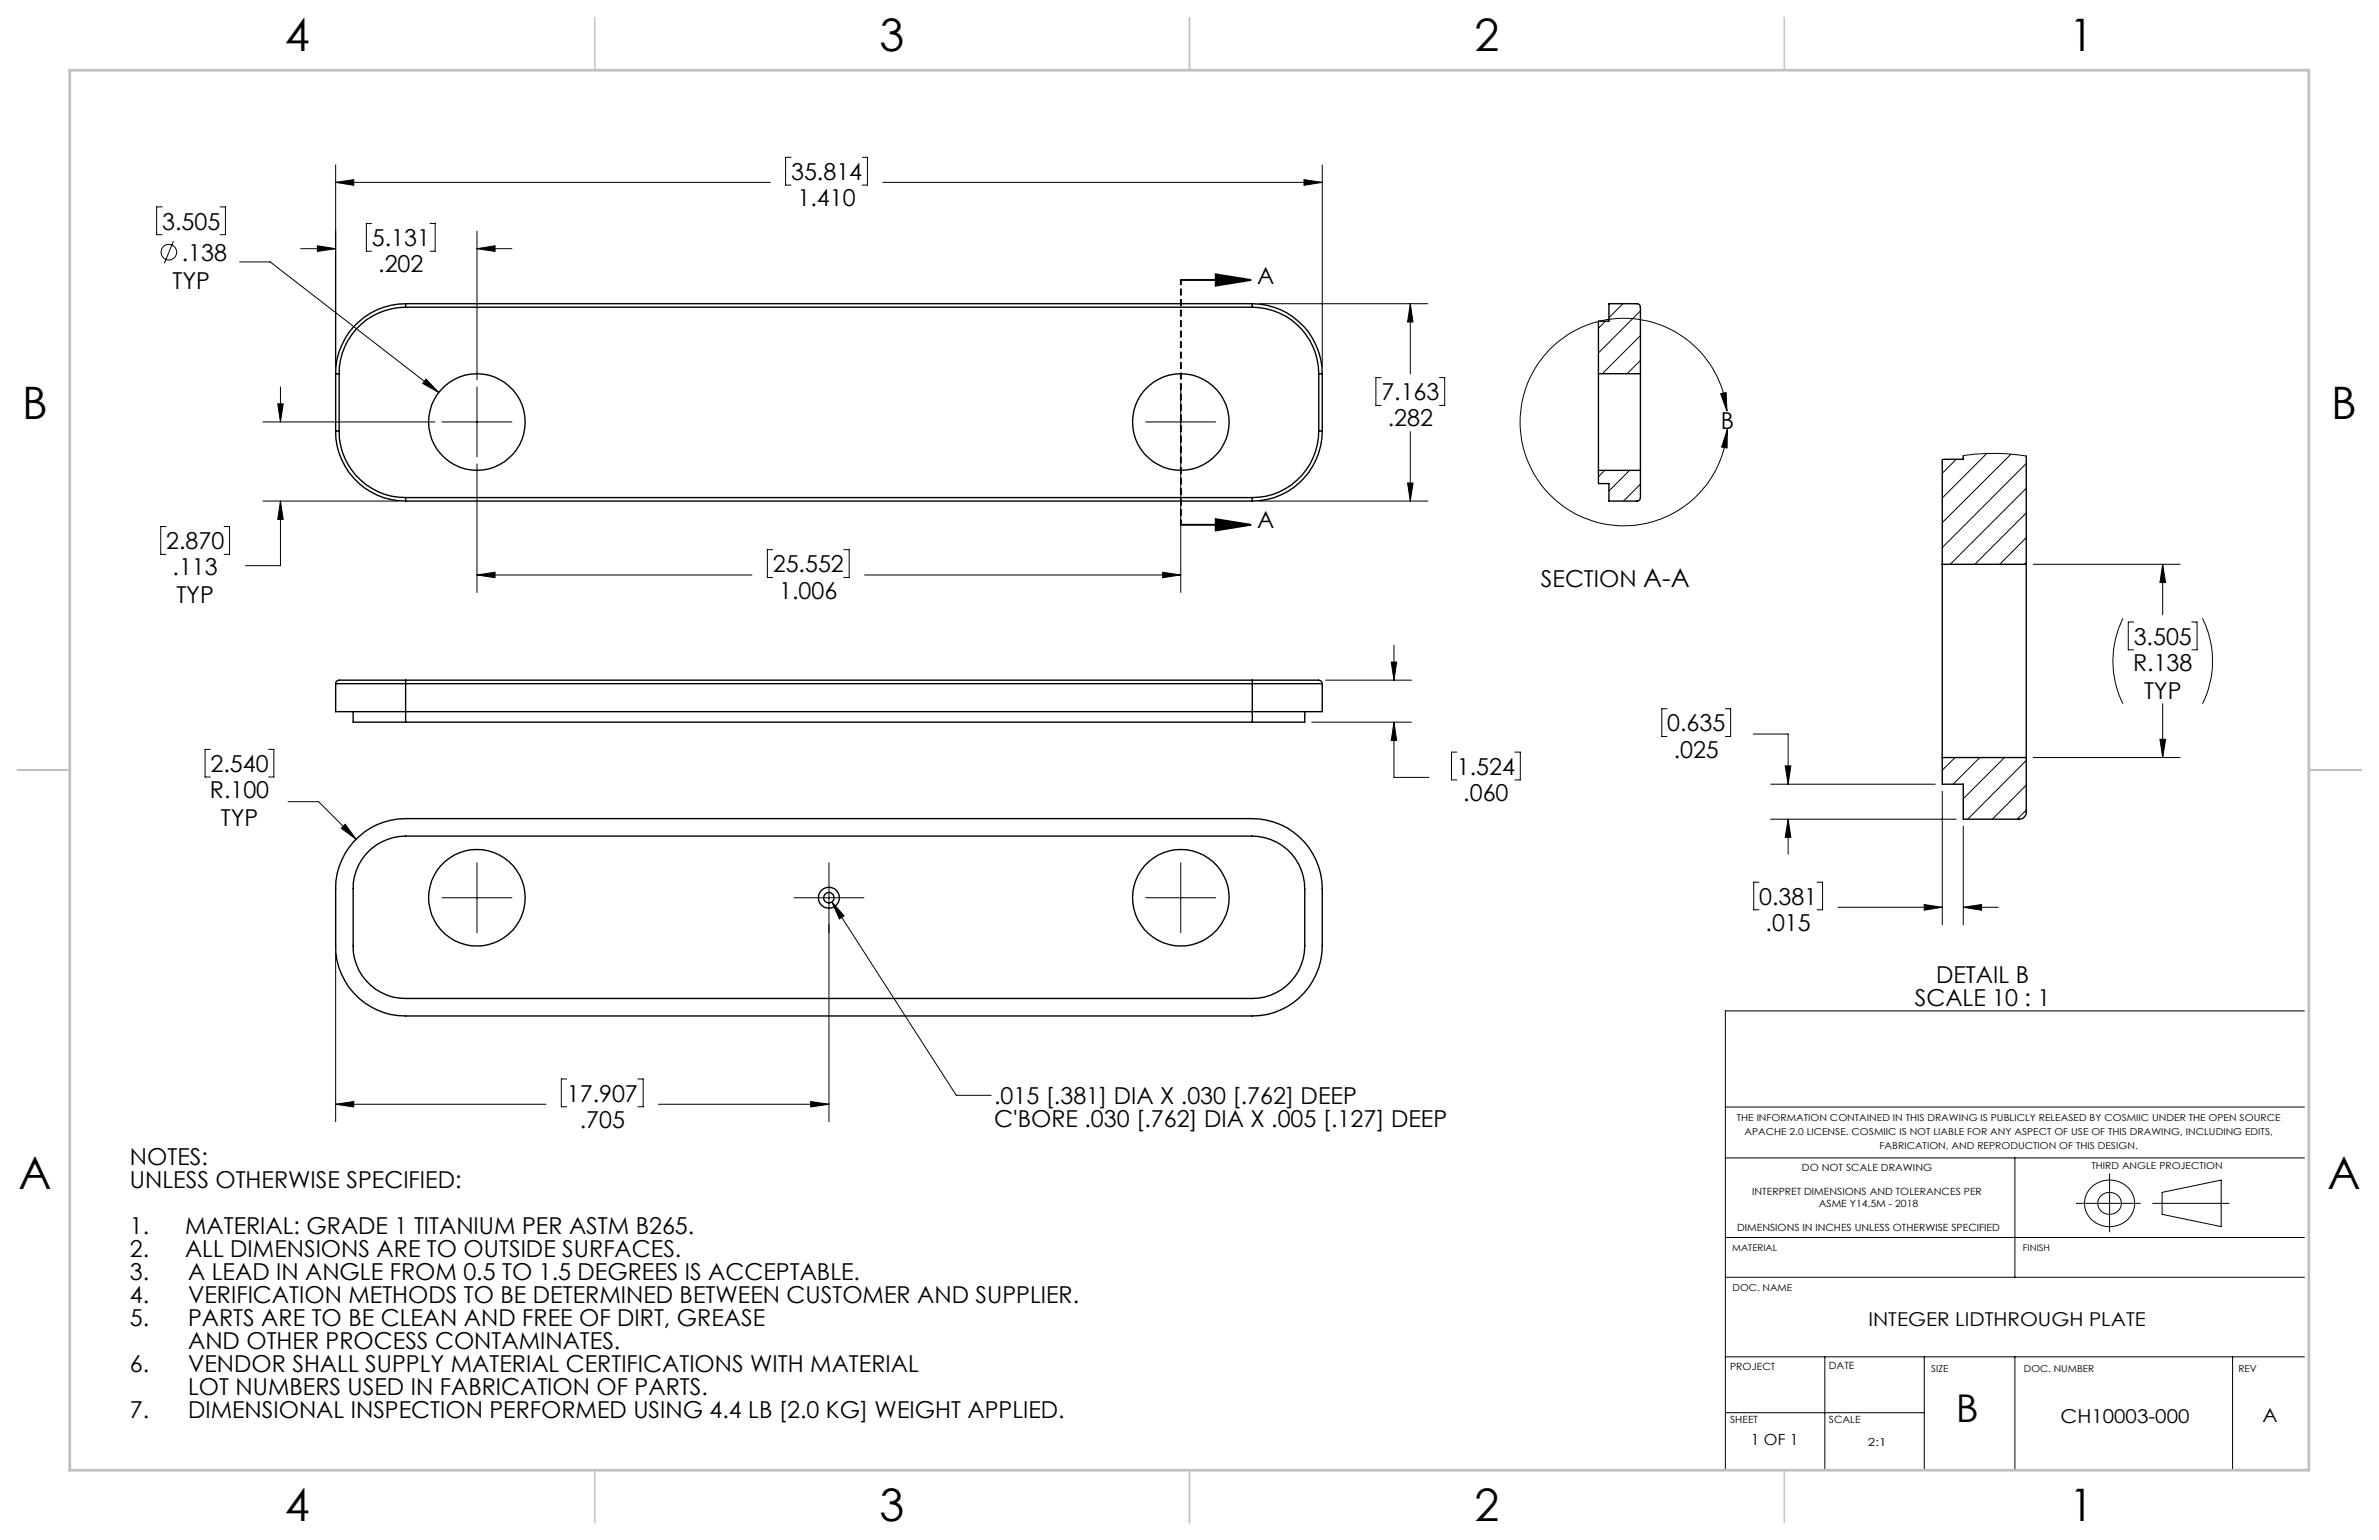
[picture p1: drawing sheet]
<svg xmlns="http://www.w3.org/2000/svg" width="432mm" height="279mm" viewBox="0 0 432 279" stroke-linecap="round" stroke-linejoin="round" font-family="sans-serif">
<defs><g id="words">
<g font-size="8.1">
<text x="51.7" y="9.3">4</text>
<text x="159.7" y="9.3">3</text>
<text x="267.6" y="9.3">2</text>
<text x="375.6" y="9.3">1</text>
<text x="4" y="76">B</text>
<text x="423.1" y="76">B</text>
<text x="3.3" y="215.7">A</text>
<text x="422.4" y="215.7">A</text>
<text x="51.7" y="276">4</text>
<text x="159.7" y="276">3</text>
<text x="267.6" y="276">2</text>
<text x="375.6" y="276">1</text>
</g>
<text font-size="6.9" x="355" y="258.1">B</text>
<g font-size="4.2">
<text x="143.6" y="32.6">35.814</text>
<text x="29.4" y="41.7">3.505</text>
<text x="144.8" y="37.4">1.410</text>
<text x="33" y="47.3">.138</text>
<text x="67.5" y="44.6">5.131</text>
<text x="31.3" y="52.4">TYP</text>
<text x="68.7" y="49.4">.202</text>
<text x="228.2" y="51.5">A</text>
<text x="250.7" y="72.6">7.163</text>
<text x="251.9" y="77.4">.282</text>
<text x="312.3" y="77.8">B</text>
<text x="228.2" y="95.9">A</text>
<text x="30.1" y="99.6">2.870</text>
<text x="31.3" y="104.4">.113</text>
<text x="140.3" y="103.8">25.552</text>
<text x="279.7" y="106.5">SECTION A-A</text>
<text x="32" y="109.4">TYP</text>
<text x="141.4" y="108.6">1.006</text>
<text x="387.3" y="116.9">3.505</text>
<text x="387.2" y="121.7">R.138</text>
<text x="389.2" y="126.7">TYP</text>
<text x="302.6" y="132.7">0.635</text>
<text x="303.8" y="137.5">.025</text>
<text x="38.2" y="140">2.540</text>
<text x="264.4" y="140.6">1.524</text>
<text x="38.1" y="144.8">R.100</text>
<text x="40.1" y="149.8">TYP</text>
<text x="265.6" y="145.3">.060</text>
<text x="319.3" y="164.1">0.381</text>
<text x="320.5" y="168.9">.015</text>
<text x="351.4" y="178.4">DETAIL B</text>
<text x="347.5" y="182.6">SCALE 10 : 1</text>
<text x="102.9" y="199.9">17.907</text>
<text x="180.4" y="200.3">.015 [.381] DIA X .030 [.762] DEEP</text>
<text x="105.2" y="204.6">.705</text>
<text x="180.4" y="204.5">C'BORE .030 [.762] DIA X .005 [.127] DEEP</text>
<text x="23.6" y="211.3">NOTES:</text>
<text x="23.6" y="215.5">UNLESS OTHERWISE SPECIFIED:</text>
<text x="23.6" y="223.9">1.</text>
<text x="33.6" y="223.9">MATERIAL: GRADE 1 TITANIUM PER ASTM B265.</text>
<text x="23.6" y="228">2.</text>
<text x="23.6" y="232.2">3.</text>
<text x="33.6" y="228">ALL DIMENSIONS ARE TO OUTSIDE SURFACES.</text>
<text x="34.1" y="232.2">A LEAD IN ANGLE FROM 0.5 TO 1.5 DEGREES IS ACCEPTABLE.</text>
<text x="23.6" y="236.4">4.</text>
<text x="34.1" y="236.4">VERIFICATION METHODS TO BE DETERMINED BETWEEN CUSTOMER AND SUPPLIER.</text>
<text x="23.6" y="240.6">5.</text>
<text x="34.1" y="244.7">AND OTHER PROCESS CONTAMINATES.</text>
<text x="34.1" y="240.6">PARTS ARE TO BE CLEAN AND FREE OF DIRT, GREASE</text>
<text x="23.6" y="248.9">6.</text>
<text x="34.1" y="248.9">VENDOR SHALL SUPPLY MATERIAL CERTIFICATIONS WITH MATERIAL</text>
<text x="23.6" y="257.3">7.</text>
<text x="34.1" y="253.1">LOT NUMBERS USED IN FABRICATION OF PARTS.</text>
<text x="34.1" y="257.3">DIMENSIONAL INSPECTION PERFORMED USING 4.4 LB [2.0 KG] WEIGHT APPLIED.</text>
</g>
<g font-size="3.5">
<text x="339.1" y="240.6">INTEGER LIDTHROUGH PLATE</text>
<text x="374" y="258.1">CH10003-000</text>
<text x="410.7" y="258.1">A</text>
</g>
<text font-size="2.8" x="317.8" y="262.1">1 OF 1</text>
<text font-size="2" x="339" y="262.3">2:1</text>
<g font-size="1.8">
<text x="327.1" y="212.5">DO NOT SCALE DRAWING</text>
<text x="318" y="216.8">INTERPRET DIMENSIONS AND TOLERANCES PER</text>
<text x="330.1" y="219">ASME Y14.5M - 2018</text>
<text x="315.3" y="223.3">DIMENSIONS IN INCHES UNLESS OTHERWISE SPECIFIED</text>
<text x="314" y="248.6">PROJECT</text>
<text x="331.9" y="248.4">DATE</text>
<text x="314" y="258.1">SHEET</text>
<text x="331.9" y="258.1">SCALE</text>
</g>
<g font-size="1.7">
<text x="315.3" y="203.4">THE INFORMATION CONTAINED IN THIS DRAWING IS PUBLICLY RELEASED BY COSMIIC UNDER THE OPEN SOURCE</text>
<text x="316.6" y="206">APACHE 2.0 LICENSE. COSMIIC IS NOT LIABLE FOR ANY ASPECT OF USE OF THIS DRAWING, INCLUDING EDITS,</text>
<text x="341.2" y="208.5">FABRICATION, AND REPRODUCTION OF THIS DESIGN.</text>
<text x="379.6" y="212.1">THIRD ANGLE PROJECTION</text>
<text x="314.4" y="226.9">MATERIAL</text>
<text x="367.2" y="226.9">FINISH</text>
<text x="314.5" y="234.3">DOC. NAME</text>
<text x="350.5" y="249">SIZE</text>
<text x="367.4" y="249">DOC. NUMBER</text>
<text x="406.3" y="249">REV</text>
</g>
</g></defs>
<!-- layer: Layer 1 -->
<g fill="none" stroke="#000" stroke-width=".25">
<path d="M73.6 55.1v.6M73.6 55.7a12.1 12.1 0 0 0-12 12.1M73.6 55.1a12.7 12.7 0 0 0-12.7 12.7M73.6 55.1h153.7M73.6 55.7h153.7M227.3 55.1v.6M227.3 55.1a12.8 12.8 0 0 1 12.7 12.7M227.3 55.7a12.1 12.1 0 0 1 12.1 12.1M60.9 78.2a12.7 12.7 0 0 0 12.7 12.7M60.9 78.2h.7M60.9 67.8h.7M60.9 67.8v10.4"/>
<path d="M61.6 78.2a12 12 0 0 0 12 12.1M61.6 67.8v10.4M239.4 78.2h.6M239.4 67.8h.6M239.4 78.2a12.1 12.1 0 0 1-12.1 12.1M239.4 67.8v10.4M240 78.2a12.7 12.7 0 0 1-12.7 12.7M240 67.8v10.4M290.1 67.8v-9.5h1.9v-3.2h5.1a.6 .6 0 0 1 .6 .6v12.1M290.1 67.8v17.5M290.1 67.8h7.6M297.7 67.8v17.5"/>
<path d="M73.6 90.3v.6M73.6 90.3h153.7M73.6 90.9h153.7M227.3 90.3v.6M290.1 85.3v2.4h1.9v3.2h5.1a.6 .6 0 0 0 .6-.6v-5M290.1 85.3h7.6M352.5 83.4v19M356.3 82.7v.6h-3.5M367.8 82.7v19.7M352.5 102.4v35M352.5 102.4h15.3M367.8 102.4v35"/>
<path d="M60.9 124v5.1h179.1v-5.1M60.9 124h12.7M64.1 129.1v1.9h9.5M73.6 123.4v.6M73.6 123.4h-11a2.08 2.08 0 0 0-1.5 .2l-.2 .4M73.6 124v7M73.6 124h153.7M73.6 123.4h153.7M73.6 131h153.7M227.3 124h12.7M227.3 123.4v.6M227.3 123.4h11a1.94 1.94 0 0 1 1.5 .2l.2 .4"/>
<path d="M227.3 124v7M236.8 129.1v1.9h-9.5M352.5 137.4v4.9h3.8v6.3h10.2a1.26 1.26 0 0 0 1.3-1.2v-10M352.5 137.4h15.3M64.2 152.7a12.7 12.7 0 0 1 9.4-4.2h153.7a12.8 12.8 0 0 1 12.7 12.7v10.4a12.7 12.7 0 0 1-12.7 12.7h-153.7a12.7 12.7 0 0 1-12.7-12.7v-10.4a12.5 12.5 0 0 1 3.3-8.5zM67.3 154.1a9.9 9.9 0 0 1 6.3-2.4h153.7a9.5 9.5 0 0 1 9.5 9.5v10.4a9.5 9.5 0 0 1-9.5 9.6h-153.7a9.5 9.5 0 0 1-9.5-9.6v-10.4a9.4 9.4 0 0 1 3.2-7.1z"/>
<circle cx="86.6" cy="76.6" r="8.8"/>
<circle cx="214.3" cy="76.6" r="8.8"/>
<circle cx="86.6" cy="162.9" r="8.8"/>
<circle cx="150.4" cy="162.9" r=".94"/>
<circle cx="150.4" cy="162.9" r="1.9"/>
<circle cx="214.3" cy="162.9" r="8.8"/>
</g>
<g fill="none" stroke="#000" stroke-width=".18">
<path d="M29.4 37.5h-1v5.1h1M40 37.5h.9v5.1h-.9M60.9 33.1l3.3-.5v1zM60.9 29.9v36.6M60.9 33.1h78.9M143.6 28.5h-1v5.1h1M156.5 28.5h.9v5.1h-.9M160.2 33.1h79.8M236.7 32.6l3.3 .5-3.3 .5zM240 29.9v36.6M31.5 43.7l-1.7 4.1M43.5 47.5h5.5l30.6 23.7"/>
<path d="M54.6 45.1h6.3M57.6 44.6l3.3 .5-3.3 .5zM67.5 40.5h-1v5.1h1M78 40.5h1v5.1h-1M86.6 45.1l3.3-.5v1zM86.6 41.9v27M86.6 45.1h6.3M228.6 55.1h30.6M256 55.1v12.8M256 55.1l.5 3.3h-1zM291.4 58.3l-1.3 1.2M294.6 55.1l-2.6 2.5"/>
<path d="M297.7 56.4l-7.6 7.6M47.7 76.6h31.3M50.4 73.3h1l-.5 3.3zM50.9 70.2v6.4M77.3 68.8l2.3 2.4-2.9-1.6zM80.2 76.6h12.7M86.6 70.2v12.7M208 76.6h12.7M214.3 70.2v12.7M250.7 68.5h-1v5.1h1M256 78.3v12.6M261.3 68.5h.9v5.1h-.9"/>
<path d="M297.7 60.9l-6.9 6.9M297.7 65.4l-2.4 2.4M312.3 71.4l1-.2 .1 3.4zM313.4 74.6a18.8 18.8 0 0 0-27.8-14.5 18.8 18.8 0 0 0-2.5 31.3 18.8 18.8 0 0 0 29.8-9.8l.4-1.8 .2-1.9M313.5 77.9v3.4l-1-.2zM30.1 95.5h-.9v5.1h.9M40.7 95.5h1v5.1h-1M47.7 90.9h24.7M50.9 90.9v11.7h-6.3M50.9 90.9l.5 3.3h-1zM86.6 84.2v23.3M140.2 99.7h-.9v5.1h.9"/>
<path d="M153.1 99.7h1v5.1h-1M214.3 84.2v23.3M228.6 90.9h30.6M255.5 87.6h1l-.5 3.3zM291.3 85.3l-1.2 1.2M295.8 85.3l-3.8 3.8M297.7 87.8l-3 3.1M352.8 83.3l-.3 .1M355.1 83.3l-2.6 2.6M356.3 82.7l1.2-.2a37.5 37.5 0 0 1 10.3 .2M360.6 82.3l-8.1 8M365 82.4l-12.5 12.4"/>
<path d="M367.8 84.1l-15.3 15.2M367.8 88.6l-13.8 13.8M367.8 93.1l-9.3 9.3M367.8 97.5l-4.8 4.9M86.6 104.3l3.3-.5v1zM86.6 104.3h49.9M156.9 104.3h57.4M211 103.8l3.3 .5-3.3 .5zM253 117.1v6.3M367.8 102.1l-.3 .3M369 102.4h26.7M385.3 112.2a17.2 17.2 0 0 0 0 15.5"/>
<path d="M387.3 112.9h-1v5h1M392.5 102.4l.6 3.3h-1.1zM392.5 102.4v9.1M397.8 112.9h1v5h-1M399.8 112.2a17.5 17.5 0 0 1 0 15.5M38.2 136h-1v5h1M48.8 136h.9v5h-.9M238.1 131h18.1M240.6 123.4h15.6M252.5 120.1h1l-.5 3.3zM253 131l.5 3.3h-1zM253 131v10h6.4"/>
<path d="M264.4 136.5h-.9v5h.9M275 136.5h.9v5h-.9M302.6 128.6h-1v5h1M313.2 128.6h.9v5h-.9M318.2 133.2h6.4v9.1M324 139h1l-.4 3.3zM354.9 137.4l-2.4 2.3M359.3 137.4l-4.8 4.9M363.8 137.4l-7.5 7.5M367.8 138l-10.6 10.6M369 137.4h26.7M392 134.1h1.1l-.6 3.3z"/>
<path d="M392.5 127.7v9.7M52.3 145.5h5.5l6.8 6.8M62.7 149.5l1.9 2.8-2.7-2zM86.6 156.5v12.7M150.5 156.5v47M214.3 156.5v12.7M321.4 142.3h29.9M321.4 148.6h33.7M324.6 148.6l.4 3.3h-1zM324.6 148.6v6.4M352.5 143.5v24.3M356.3 149.9v17.9"/>
<path d="M367.8 142.5l-6.2 6.1M367.8 147l-1.7 1.6M60.9 172.9v30.6M80.2 162.9h12.7M144.1 162.9h12.7M151 163.7l2.2 2.5-.8 .5zM151 163.7l22.6 35h6.3M208 162.9h12.7M319.3 160.1h-1v5h1M329.8 160.1h1v5h-1M333.6 164.6h18.9M349.2 164.1l3.3 .5-3.3 .5z"/>
<path d="M356.3 164.6h6.4M356.3 164.6l3.4-.5v1zM102.9 195.8h-1v5h1M115.8 195.8h.9v5h-.9M147.1 199.8l3.4 .5-3.4 .5zM418.3 183.4h-105.1v83M60.9 200.3l3.3-.5v1zM60.9 200.3h38.2M119.5 200.3h31M313.2 200.8h105.1M313.2 210.1h105.1M365.7 210.1v21.6"/>
<path d="M376.9 218.3h11.6M379.6 215.4a4.6 4.6 0 0 1 5-1 4.6 4.6 0 0 1 2.8 4.3 4.6 4.6 0 0 1-4.7 3.8 4.6 4.6 0 0 1-4.4-4.3 4.1 4.1 0 0 1 1.3-2.8zM381.3 217a2.06 2.06 0 0 1 3.1-.2 2.06 2.06 0 0 1-.1 3.1 2.06 2.06 0 0 1-2.9-.1 2.06 2.06 0 0 1-.1-2.8zM382.9 213v10.5M390.7 218.3h13.9M392.4 216.3l10.8-2.2v8.4l-10.8-2.2zM313.2 224.5h105.1M313.2 231.7h105.1M313.2 246.2h105.1M313.2 256.3h36.1M331.2 246.2v20.2M349.3 246.2v20.2"/>
<path d="M365.7 246.2v20.2M405.2 246.2v20.2"/>
<circle cx="30.6" cy="45.7" r="1.42"/>
</g>
<path d="M214.3 50.8h12.7M220.7 49.8l6.3 1-6.3 1zM214.3 95.2h12.7M220.7 94.2l6.3 1-6.3 1z" fill="none" stroke="#000" stroke-width=".35"/>
<path d="M214.3 50.8v44.4" fill="none" stroke="#000" stroke-width=".35" stroke-dasharray="1.3 .6" stroke-dashoffset=".3" stroke-linecap="butt"/>
<path d="M108 3.2v9.5M215.9 3.2v9.5M323.8 3.2v9.5M3.1 139.7h9.6M419.1 139.7h9.5M108 266.7v9.6M215.9 266.7v9.6M323.8 266.7v9.6" fill="none" stroke="#c0c0c0" stroke-width=".25"/>
<path d="M12.7 12.7h406.4v254h-406.4z" fill="none" stroke="#c0c0c0" stroke-width=".5"/>
<g fill="#000">
<path d="M60.9 33.1l3.3-.5v1zM236.7 32.6l3.3 .5-3.3 .5zM256 55.1l.5 3.3h-1zM255.5 87.6h1l-.5 3.3zM50.9 90.9l.5 3.3h-1zM50.4 73.3h1l-.5 3.3zM57.6 44.6l3.3 .5-3.3 .5zM86.6 45.1l3.3-.5v1zM86.6 104.3l3.3-.5v1zM211 103.8l3.3 .5-3.3 .5zM77.3 68.8l-.6 .8 2.9 1.6zM253 131l.5 3.3h-1zM252.5 120.1h1l-.5 3.3zM62.7 149.5l-.8 .8 2.7 2zM60.9 200.3l3.3-.5v1zM147.1 199.8l3.4 .5-3.4 .5zM392.5 102.4l.6 3.3h-1.1zM392 134.1h1.1l-.6 3.3zM349.2 164.1l3.3 .5-3.3 .5zM356.3 164.6l3.4-.5v1zM324 139h1l-.4 3.3zM324.6 148.6l.4 3.3h-1z"/>
<path d="M220.7 49.8l6.3 1-6.3 1zM220.7 94.2l6.3 1-6.3 1z"/>
<path d="M312.3 71.4l1-.2 .1 3.4zM313.5 77.9v3.4l-1-.2zM151 163.7l2.2 2.5-.8 .5z"/>
</g>
<use href="#words"/>
</svg>
